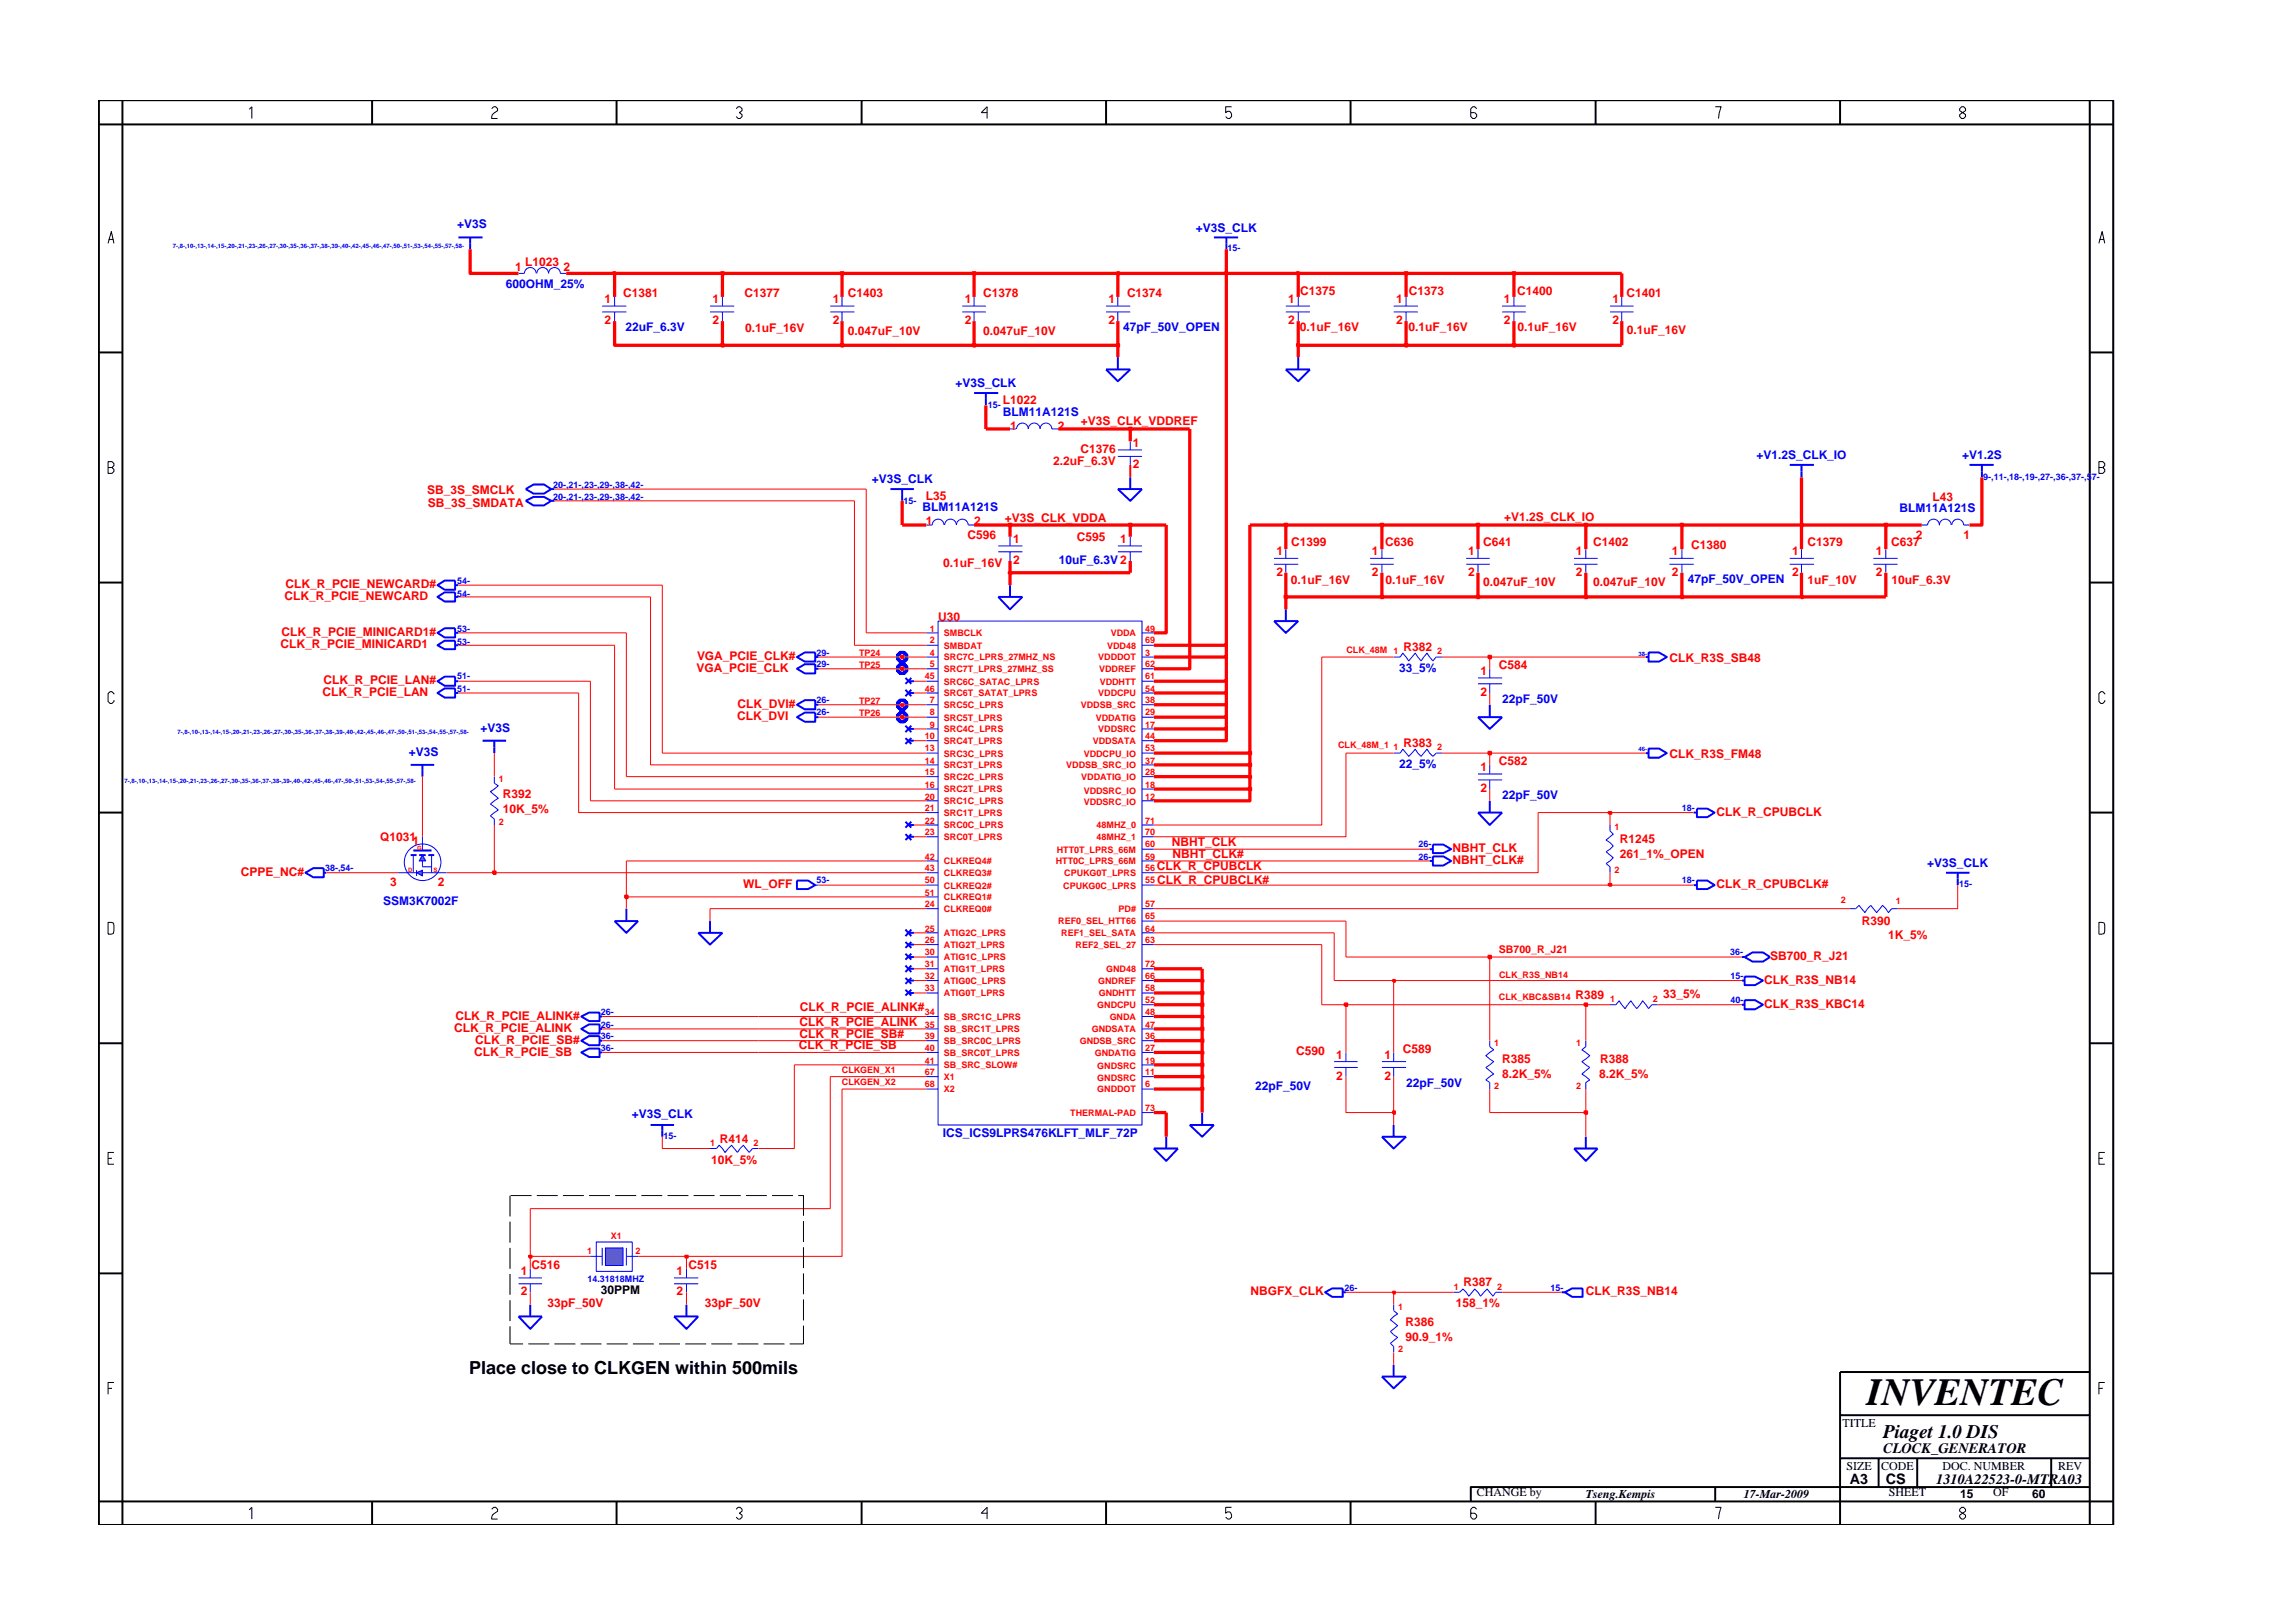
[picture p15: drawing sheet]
<svg xmlns="http://www.w3.org/2000/svg" width="297mm" height="210mm" viewBox="0 0 297 210" stroke-linecap="round" stroke-linejoin="round" font-family="sans-serif">
<defs><g id="words">
<text font-size="5" x="241.8" y="182">INVENTEC</text>
<text font-size="2.5" x="244" y="186.3">Piaget 1.0 DIS</text>
<text font-size="2.3" x="60.8" y="178">Place close to CLKGEN within 500mils</text>
<g font-size="1.9">
<text x="244" y="188.2">CLOCK_GENERATOR</text>
<text x="239.6" y="192.2">A3</text>
<text x="244.3" y="192.3">CS</text>
<text x="250.8" y="192.2">1310A22523-0-MTRA03</text>
</g>
<g font-size="1.6" fill="#00f">
<text x="59.2" y="29.6">+V3S</text>
<text x="154.9" y="30">+V3S_CLK</text>
<text x="65.5" y="37.4">600OHM_25%</text>
<text x="81" y="42.9">22uF_6.3V</text>
<text x="145.5" y="42.8">47pF_50V_OPEN</text>
<text x="123.8" y="50.2">+V3S_CLK</text>
<text x="129.9" y="53.9">BLM11A121S</text>
<text x="227.5" y="59.5">+V1.2S_CLK_IO</text>
<text x="254.2" y="59.5">+V1.2S</text>
<text x="112.9" y="62.6">+V3S_CLK</text>
<text x="119.5" y="66.2">BLM11A121S</text>
<text x="246.1" y="66.3">BLM11A121S</text>
<text x="137.2" y="73.1">10uF_6.3V 2</text>
<text x="218.6" y="75.5">47pF_50V_OPEN</text>
<text x="181.3" y="87.1">33_5%</text>
<text x="62.3" y="94.8">+V3S</text>
<text x="194.6" y="91.1">22pF_50V</text>
<text x="52.9" y="97.9">+V3S</text>
<text x="181.3" y="99.5">22_5%</text>
<text x="194.6" y="103.6">22pF_50V</text>
<text x="249.7" y="112.3">+V3S_CLK</text>
<text x="49.6" y="117.2">SSM3K7002F</text>
<text x="162.6" y="141.1">22pF_50V</text>
<text x="182.2" y="140.8">22pF_50V</text>
<text x="81.8" y="144.9">+V3S_CLK</text>
<text x="122.1" y="147.3">ICS_ICS9LPRS476KLFT_MLF_72P</text>
</g>
<g font-size="1.6" fill="#f00">
<text x="66.7" y="35.2">1</text>
<text x="68" y="34.4">L1023</text>
<text x="73" y="35.2">2</text>
<text x="78.3" y="39.3">1</text>
<text x="78.3" y="42">2</text>
<text x="80.7" y="38.5">C1381</text>
<text x="92.3" y="39.3">1</text>
<text x="92.3" y="42">2</text>
<text x="96.5" y="38.4">C1377</text>
<text x="107.9" y="39.3">1</text>
<text x="107.9" y="42">2</text>
<text x="109.8" y="38.4">C1403</text>
<text x="125" y="39.3">1</text>
<text x="125" y="42">2</text>
<text x="127.4" y="38.4">C1378</text>
<text x="143.6" y="39.3">1</text>
<text x="143.6" y="42">2</text>
<text x="146" y="38.5">C1374</text>
<text x="166.9" y="42">2</text>
<text x="166.9" y="39.3">1</text>
<text x="168.4" y="38.2">C1375</text>
<text x="180.9" y="39.3">1</text>
<text x="180.9" y="42">2</text>
<text x="182.5" y="38.2">C1373</text>
<text x="194.8" y="39.3">1</text>
<text x="194.8" y="42">2</text>
<text x="196.5" y="38.2">C1400</text>
<text x="208.9" y="39.3">1</text>
<text x="208.9" y="42">2</text>
<text x="210.7" y="38.5">C1401</text>
<text x="96.5" y="43">0.1uF_16V</text>
<text x="109.8" y="43.4">0.047uF_10V</text>
<text x="127.4" y="43.4">0.047uF_10V</text>
<text x="168.4" y="42.9">0.1uF_16V</text>
<text x="182.5" y="42.9">0.1uF_16V</text>
<text x="196.6" y="42.9">0.1uF_16V</text>
<text x="210.7" y="43.3">0.1uF_16V</text>
<text x="129.9" y="52.4">L1022</text>
<text x="130.8" y="55.7">1</text>
<text x="137" y="55.7">2</text>
<text x="140" y="58.7">C1376</text>
<text x="140" y="55">+V3S_CLK_VDDREF</text>
<text x="146.7" y="57.9">1</text>
<text x="55.4" y="64">SB_3S_SMCLK</text>
<text x="55.4" y="65.6">SB_3S_SMDATA</text>
<text x="119.9" y="64.8">L35</text>
<text x="136.4" y="60.2">2.2uF_6.3V</text>
<text x="146.7" y="60.6">2</text>
<text x="250.3" y="65">L43</text>
<text x="119.9" y="68">1</text>
<text x="125.3" y="69.8">C596</text>
<text x="126.2" y="68">2</text>
<text x="130.2" y="67.6">+V3S_CLK_VDDA</text>
<text x="131.3" y="70.4">1</text>
<text x="139.5" y="70">C595</text>
<text x="145.1" y="70.4">1</text>
<text x="165.4" y="71.9">1</text>
<text x="167.2" y="70.7">C1399</text>
<text x="177.7" y="71.9">1</text>
<text x="179.4" y="70.7">C636</text>
<text x="190.2" y="71.9">1</text>
<text x="192.1" y="70.7">C641</text>
<text x="194.8" y="67.5">+V1.2S_CLK_IO</text>
<text x="204.1" y="71.9">1</text>
<text x="206.4" y="70.7">C1402</text>
<text x="216.6" y="71.9">1</text>
<text x="219.1" y="71.1">C1380</text>
<text x="232.2" y="71.9">1</text>
<text x="234.1" y="70.7">C1379</text>
<text x="243" y="71.9">1</text>
<text x="245" y="70.7">C637</text>
<text x="248.2" y="69.9">2</text>
<text x="254.3" y="69.9">1</text>
<text x="36.8" y="77.7">CLK_R_PCIE_NEWCARD</text>
<text x="37" y="76.2">CLK_R_PCIE_NEWCARD#</text>
<text x="122.2" y="73.4">0.1uF_16V</text>
<text x="131.3" y="73.1">2</text>
<text x="165.4" y="74.6">2</text>
<text x="167.2" y="75.7">0.1uF_16V</text>
<text x="177.7" y="74.6">2</text>
<text x="179.5" y="75.7">0.1uF_16V</text>
<text x="190.2" y="74.6">2</text>
<text x="192.1" y="76">0.047uF_10V</text>
<text x="204.1" y="74.6">2</text>
<text x="206.4" y="76">0.047uF_10V</text>
<text x="216.6" y="74.6">2</text>
<text x="232.2" y="74.6">2</text>
<text x="234.2" y="75.7">1uF_10V</text>
<text x="243" y="74.6">2</text>
<text x="245" y="75.7">10uF_6.3V</text>
<text x="36.3" y="83.9">CLK_R_PCIE_MINICARD1</text>
<text x="36.5" y="82.4">CLK_R_PCIE_MINICARD1#</text>
<text x="121.5" y="80.5">U30</text>
<text x="41.9" y="88.6">CLK_R_PCIE_LAN#</text>
<text x="90.2" y="87.1">VGA_PCIE_CLK</text>
<text x="90.3" y="85.5">VGA_PCIE_CLK#</text>
<text x="181.8" y="84.4">R382</text>
<text x="191.8" y="87.4">1</text>
<text x="194.2" y="86.7">C584</text>
<text x="216.3" y="85.7">CLK_R3S_SB48</text>
<text x="41.8" y="90.2">CLK_R_PCIE_LAN</text>
<text x="95.5" y="93.2">CLK_DVI</text>
<text x="95.6" y="91.7">CLK_DVI#</text>
<text x="191.8" y="90.2">2</text>
<text x="181.8" y="96.8">R383</text>
<text x="191.8" y="99.9">1</text>
<text x="194.2" y="99.1">C582</text>
<text x="216.3" y="98.1">CLK_R3S_FM48</text>
<text x="65.1" y="103.3">R392</text>
<text x="65.1" y="105.4">10K_5%</text>
<text x="191.8" y="102.6">2</text>
<text x="222.4" y="105.7">CLK_R_CPUBCLK</text>
<text x="31.2" y="113.5">CPPE_NC#</text>
<text x="49.3" y="109">Q1031</text>
<text x="53.4" y="109.4">1</text>
<text x="149.8" y="112.7">CLK_R_CPUBCLK</text>
<text x="151.8" y="109.6">NBHT_CLK</text>
<text x="151.9" y="111.1">NBHT_CLK#</text>
<text x="188.2" y="111.9">NBHT_CLK#</text>
<text x="188.2" y="110.3">NBHT_CLK</text>
<text x="209.8" y="111.1">261_1%_OPEN</text>
<text x="209.8" y="109.2">R1245</text>
<text x="50.6" y="114.8">3</text>
<text x="56.7" y="114.8">2</text>
<text x="96.3" y="115">WL_OFF</text>
<text x="149.9" y="114.5">CLK_R_CPUBCLK#</text>
<text x="222.4" y="115">CLK_R_CPUBCLK#</text>
<text x="241.2" y="119.9">R390</text>
<text x="229.3" y="124.3">SB700_R_J21</text>
<text x="244.6" y="121.7">1K_5%</text>
<text x="103.6" y="131">CLK_R_PCIE_ALINK#</text>
<text x="204.1" y="129.4">R389</text>
<text x="215.5" y="129.3">33_5%</text>
<text x="228.5" y="130.6">CLK_R3S_KBC14</text>
<text x="228.5" y="127.4">CLK_R3S_NB14</text>
<text x="58.8" y="133.7">CLK_R_PCIE_ALINK</text>
<text x="59" y="132.1">CLK_R_PCIE_ALINK#</text>
<text x="61.4" y="136.8">CLK_R_PCIE_SB</text>
<text x="61.6" y="135.2">CLK_R_PCIE_SB#</text>
<text x="103.5" y="135.9">CLK_R_PCIE_SB</text>
<text x="103.6" y="132.9">CLK_R_PCIE_ALINK</text>
<text x="103.6" y="134.5">CLK_R_PCIE_SB#</text>
<text x="167.9" y="136.7">C590</text>
<text x="173.1" y="137.2">1</text>
<text x="179.3" y="137.2">1</text>
<text x="181.7" y="136.4">C589</text>
<text x="194.6" y="137.7">R385</text>
<text x="207.3" y="137.7">R388</text>
<text x="173.1" y="139.9">2</text>
<text x="179.3" y="139.9">2</text>
<text x="194.6" y="139.6">8.2K_5%</text>
<text x="207.2" y="139.6">8.2K_5%</text>
<text x="93.3" y="148">R414</text>
<text x="92.1" y="150.7">10K_5%</text>
<text x="67.5" y="165.1">1</text>
<text x="67.5" y="167.8">2</text>
<text x="68.9" y="164.3">C516</text>
<text x="87.6" y="165.1">1</text>
<text x="87.6" y="167.8">2</text>
<text x="89.2" y="164.3">C515</text>
<text x="162" y="167.8">NBGFX_CLK</text>
<text x="189.6" y="166.7">R387</text>
<text x="205.4" y="167.8">CLK_R3S_NB14</text>
<text x="70.9" y="169.3">33pF_50V</text>
<text x="91.3" y="169.3">33pF_50V</text>
<text x="182.1" y="173.7">90.9_1%</text>
<text x="182.1" y="171.7">R386</text>
<text x="188.6" y="169.4">158_1%</text>
</g>
<g font-size="1.6">
<text x="77.8" y="167.7">30PPM</text>
<text x="238.7" y="184.8">TITLE</text>
<text x="239.2" y="190.4">SIZE</text>
<text x="243.7" y="190.4">CODE</text>
<text x="251.6" y="190.4">DOC. NUMBER</text>
<text x="266.6" y="190.4">REV</text>
<text x="191.3" y="193.9">CHANGE by</text>
<text x="205.4" y="194.1">Tseng.Kempis</text>
<text x="225.9" y="194.1">17-Mar-2009</text>
<text x="244.7" y="193.9">SHEET</text>
<text x="253.9" y="194.1">15</text>
<text x="258.2" y="193.9">OF</text>
<text x="263.3" y="194.1">60</text>
</g>
<text font-size="1.4" fill="#f00" x="194.2" y="123.5">SB700_R_J21</text>
<g font-size="1.2" fill="#00f">
<text x="159" y="32.6">15-</text>
<text x="128" y="52.8">15-</text>
<text x="71.7" y="63.2">20-,21-,23-,29-,38-,42-</text>
<text x="71.7" y="64.7">20-,21-,23-,29-,38-,42-</text>
<text x="117" y="65.3">15-</text>
<text x="256.9" y="62.1">9-,11-,18-,19-,27-,36-,37-,57-</text>
<text x="59.2" y="75.6">54-</text>
<text x="59.2" y="77.3">54-</text>
<text x="59.2" y="81.8">53-</text>
<text x="59.2" y="83.6">53-</text>
<text x="59.2" y="89.6">51-</text>
<text x="59.2" y="88">51-</text>
<text x="105.8" y="86.5">29-</text>
<text x="105.8" y="84.9">29-</text>
<text x="105.8" y="92.7">26-</text>
<text x="105.8" y="91.1">26-</text>
<text x="217.9" y="105.1">18-</text>
<text x="42.1" y="112.9">38-,54-</text>
<text x="183.8" y="111.4">26-</text>
<text x="183.8" y="109.8">26-</text>
<text x="105.8" y="114.4">53-</text>
<text x="217.9" y="114.4">18-</text>
<text x="253.8" y="115">15-</text>
<text x="224.1" y="123.7">36-</text>
<text x="77.8" y="131.5">26-</text>
<text x="224.2" y="126.9">15-</text>
<text x="224.2" y="130">40-</text>
<text x="77.8" y="134.6">36-</text>
<text x="77.8" y="136.2">36-</text>
<text x="77.8" y="133.1">26-</text>
<text x="86" y="147.5">15-</text>
<text x="76.1" y="166.1">14.31818MHZ</text>
<text x="174.2" y="167.2">26-</text>
<text x="200.9" y="167.2">15-</text>
</g>
<g font-size="1.2" fill="#f00">
<text x="120.5" y="81.8">1</text>
<text x="120.5" y="83.3">2</text>
<text x="122.3" y="82.4">SMBCLK</text>
<text x="143.9" y="82.4">VDDA</text>
<text x="148.4" y="83.3">69</text>
<text x="148.4" y="81.8">49</text>
<text x="111.3" y="84.9">TP24</text>
<text x="111.3" y="86.6">TP25</text>
<text x="119.8" y="88">45</text>
<text x="119.8" y="89.6">46</text>
<text x="120.5" y="84.9">4</text>
<text x="120.5" y="86.5">5</text>
<text x="122.3" y="88.7">SRC6C_SATAC_LPRS</text>
<text x="122.3" y="85.6">SRC7C_LPRS_27MHZ_NS</text>
<text x="122.3" y="87.1">SRC7T_LPRS_27MHZ_SS</text>
<text x="122.3" y="84">SMBDAT</text>
<text x="142.3" y="85.6">VDDDOT</text>
<text x="142.4" y="87.1">VDDREF</text>
<text x="142.5" y="88.7">VDDHTT</text>
<text x="143.4" y="84">VDD48</text>
<text x="148.4" y="89.6">54</text>
<text x="148.4" y="84.9">3</text>
<text x="148.4" y="88">61</text>
<text x="148.4" y="86.5">62</text>
<text x="174.4" y="84.6">CLK_48M</text>
<text x="180.5" y="84.7">1</text>
<text x="186.2" y="84.7">2</text>
<text x="111.3" y="91.2">TP27</text>
<text x="111.3" y="92.7">TP26</text>
<text x="119.8" y="95.8">10</text>
<text x="120.5" y="94.3">9</text>
<text x="120.5" y="91.1">7</text>
<text x="120.5" y="92.7">8</text>
<text x="122.3" y="94.9">SRC4C_LPRS</text>
<text x="122.3" y="91.7">SRC5C_LPRS</text>
<text x="122.3" y="93.3">SRC5T_LPRS</text>
<text x="122.3" y="90.2">SRC6T_SATAT_LPRS</text>
<text x="140" y="91.7">VDDSB_SRC</text>
<text x="141.9" y="93.3">VDDATIG</text>
<text x="142.3" y="90.2">VDDCPU</text>
<text x="142.3" y="94.9">VDDSRC</text>
<text x="148.4" y="92.7">29</text>
<text x="148.4" y="95.8">44</text>
<text x="148.4" y="91.1">38</text>
<text x="148.4" y="94.3">17</text>
<text x="64.6" y="101.3">1</text>
<text x="119.8" y="100.4">15</text>
<text x="119.8" y="97.3">13</text>
<text x="119.8" y="98.9">14</text>
<text x="122.3" y="98">SRC3C_LPRS</text>
<text x="122.3" y="99.5">SRC3T_LPRS</text>
<text x="122.3" y="96.4">SRC4T_LPRS</text>
<text x="122.3" y="101.1">SRC2C_LPRS</text>
<text x="138.1" y="99.5">VDDSB_SRC_IO</text>
<text x="140.1" y="101.1">VDDATIG_IO</text>
<text x="140.4" y="98">VDDCPU_IO</text>
<text x="141.5" y="96.4">VDDSATA</text>
<text x="148.4" y="100.4">28</text>
<text x="148.4" y="97.3">53</text>
<text x="148.4" y="98.9">37</text>
<text x="173.3" y="96.9">CLK_48M_1</text>
<text x="180.5" y="97.1">1</text>
<text x="186.2" y="97.1">2</text>
<text x="64.6" y="106.9">2</text>
<text x="119.8" y="102.1">16</text>
<text x="119.8" y="106.7">22</text>
<text x="119.8" y="103.6">20</text>
<text x="119.8" y="105.1">21</text>
<text x="122.3" y="102.7">SRC2T_LPRS</text>
<text x="122.3" y="107.3">SRC0C_LPRS</text>
<text x="122.3" y="104.2">SRC1C_LPRS</text>
<text x="122.3" y="105.7">SRC1T_LPRS</text>
<text x="140.4" y="104.3">VDDSRC_IO</text>
<text x="140.4" y="102.8">VDDSRC_IO</text>
<text x="142.1" y="107.3">48MHZ_0</text>
<text x="148.4" y="103.6">12</text>
<text x="148.4" y="102.1">18</text>
<text x="148.4" y="106.7">71</text>
<text x="209.2" y="107.6">1</text>
<text x="119.8" y="108.2">23</text>
<text x="119.8" y="112.9">43</text>
<text x="119.8" y="111.4">42</text>
<text x="122.3" y="108.8">SRC0T_LPRS</text>
<text x="122.3" y="113.5">CLKREQ3#</text>
<text x="122.3" y="112">CLKREQ4#</text>
<text x="136.8" y="112">HTT0C_LPRS_66M</text>
<text x="136.9" y="110.4">HTT0T_LPRS_66M</text>
<text x="137.9" y="113.5">CPUKG0T_LPRS</text>
<text x="142.1" y="108.8">48MHZ_1</text>
<text x="148.4" y="111.4">59</text>
<text x="148.4" y="109.8">60</text>
<text x="148.4" y="112.9">56</text>
<text x="148.4" y="108.2">70</text>
<text x="209.2" y="113.1">2</text>
<text x="119.8" y="116">51</text>
<text x="119.8" y="114.4">50</text>
<text x="119.8" y="117.5">24</text>
<text x="122.3" y="115.1">CLKREQ2#</text>
<text x="122.3" y="118.2">CLKREQ0#</text>
<text x="122.3" y="116.6">CLKREQ1#</text>
<text x="137.1" y="119.8">REF0_SEL_HTT66</text>
<text x="137.7" y="115.1">CPUKG0C_LPRS</text>
<text x="144.9" y="118.2">PD#</text>
<text x="148.4" y="117.5">57</text>
<text x="148.4" y="119.1">65</text>
<text x="148.4" y="114.4">55</text>
<text x="238.5" y="117">2</text>
<text x="245.6" y="117.1">1</text>
<text x="119.8" y="123.7">30</text>
<text x="119.8" y="125.3">31</text>
<text x="119.8" y="120.7">25</text>
<text x="119.8" y="122.2">26</text>
<text x="122.3" y="124.4">ATIG1C_LPRS</text>
<text x="122.3" y="125.9">ATIG1T_LPRS</text>
<text x="122.3" y="121.3">ATIG2C_LPRS</text>
<text x="122.3" y="122.8">ATIG2T_LPRS</text>
<text x="137.5" y="121.3">REF1_SEL_SATA</text>
<text x="139.3" y="122.8">REF2_SEL_27</text>
<text x="143.3" y="125.9">GND48</text>
<text x="148.4" y="120.7">64</text>
<text x="148.4" y="122.2">63</text>
<text x="148.4" y="125.3">72</text>
<text x="119.8" y="131.5">34</text>
<text x="119.8" y="126.9">32</text>
<text x="119.8" y="128.4">33</text>
<text x="122.3" y="127.5">ATIG0C_LPRS</text>
<text x="122.3" y="129.1">ATIG0T_LPRS</text>
<text x="142.1" y="130.6">GNDCPU</text>
<text x="142.3" y="127.5">GNDREF</text>
<text x="142.3" y="129.1">GNDHTT</text>
<text x="148.4" y="128.4">58</text>
<text x="148.4" y="126.9">66</text>
<text x="148.4" y="131.5">48</text>
<text x="148.4" y="130">52</text>
<text x="194.2" y="129.6">CLK_KBC&amp;SB14</text>
<text x="194.2" y="126.7">CLK_R3S_NB14</text>
<text x="208.6" y="129.8">1</text>
<text x="214.1" y="129.8">2</text>
<text x="119.8" y="136.2">40</text>
<text x="119.8" y="133.1">35</text>
<text x="119.8" y="137.8">41</text>
<text x="119.8" y="134.6">39</text>
<text x="122.3" y="136.8">SB_SRC0T_LPRS</text>
<text x="122.3" y="132.1">SB_SRC1C_LPRS</text>
<text x="122.3" y="133.7">SB_SRC1T_LPRS</text>
<text x="122.3" y="135.3">SB_SRC0C_LPRS</text>
<text x="139.9" y="135.3">GNDSB_SRC</text>
<text x="141.4" y="133.7">GNDSATA</text>
<text x="141.8" y="136.8">GNDATIG</text>
<text x="143.7" y="132.1">GNDA</text>
<text x="148.4" y="133.1">47</text>
<text x="148.4" y="134.6">36</text>
<text x="148.4" y="136.2">27</text>
<text x="148.4" y="137.8">19</text>
<text x="193.6" y="135.5">1</text>
<text x="204.2" y="135.5">1</text>
<text x="109.1" y="140.6">CLKGEN_X2</text>
<text x="109.1" y="139.1">CLKGEN_X1</text>
<text x="119.8" y="139.3">67</text>
<text x="119.8" y="140.8">68</text>
<text x="122.3" y="138.4">SB_SRC_SLOW#</text>
<text x="122.3" y="139.9">X1</text>
<text x="122.3" y="141.5">X2</text>
<text x="142.1" y="140.1">GNDSRC</text>
<text x="142.1" y="138.5">GNDSRC</text>
<text x="142.1" y="141.5">GNDDOT</text>
<text x="148.4" y="144">73</text>
<text x="148.4" y="139.3">11</text>
<text x="148.4" y="140.8">6</text>
<text x="193.6" y="141.1">2</text>
<text x="204.2" y="141.1">2</text>
<text x="92" y="148.4">1</text>
<text x="97.6" y="148.4">2</text>
<text x="138.6" y="144.6">THERMAL-PAD</text>
<text x="79.1" y="160.6">X1</text>
<text x="76.1" y="162.4">1</text>
<text x="82.3" y="162.4">2</text>
<text x="188.3" y="167.1">1</text>
<text x="193.9" y="167.1">2</text>
<text x="181.1" y="169.7">1</text>
<text x="181.1" y="175.2">2</text>
</g>
<g font-size=".8" fill="#00f">
<text x="22.4" y="32.1">7-,8-,10-,13-,14-,15-,20-,21-,23-,26-,27-,30-,35-,36-,37-,38-,39-,40-,42-,45-,46-,47-,50-,51-,53-,54-,55-,57-,58-</text>
<text x="212.3" y="84.9">38-</text>
<text x="23" y="95">7-,8-,10-,13-,14-,15-,20-,21-,23-,26-,27-,30-,35-,36-,37-,38-,39-,40-,42-,45-,46-,47-,50-,51-,53-,54-,55-,57-,58-</text>
<text x="16.1" y="101.5">7-,8-,10-,13-,14-,15-,20-,21-,23-,26-,27-,30-,35-,36-,37-,38-,39-,40-,42-,45-,46-,47-,50-,51-,53-,54-,55-,57-,58-</text>
<text x="212.3" y="97.3">46-</text>
</g>
<g font-size=".8" fill="#f00">
<text x="52.9" y="113">D</text>
<text x="54" y="110.1">G</text>
<text x="56.2" y="113">S</text>
</g>
</g></defs>
<g fill="none" stroke="#00f" stroke-width=".25">
<path d="M157.3 30.8h3.1M158.9 30.8v1.5M68.1 63.4l1-.6h1.4l.9 .6-.9 .6h-1.4zM68.1 64.9l1-.5h1.4l.9 .5-.9 .6h-1.4zM71.4 63.4h.4M71.4 64.9h.4M129.3 77.3h3.1l-1.6 1.6zM130.8 75.8v1.5M144.8 63.4h3.1l-1.5 1.5zM146.4 61.8v1.6M166.6 78.9v1.6M56.7 88.3l.9-.6h1.4v1.1h-1.4z"/>
<path d="M59 88.3h.4M103.2 91.3l1.1-.6h1.3v1.2h-1.3zM103.2 86.6l1.1-.6h1.3v1.2h-1.3zM105.6 91.3h.4M105.6 86.6h.4M117.3 94l.8 .9M117.3 89.4l.8 .8M117.6 89.8h.8M117.6 94.4h.8M118.1 94l-.8 .9M118.1 89.4l-.8 .8M165 80.5h3.2l-1.6 1.5z"/>
<path d="M213.2 85.1h.4M213.6 84.5h1.3l1 .6-1 .6h-1.3zM53.5 110.2h2.4M92 119.3v1.5M103.2 114.1h1.5l.9 .6-.9 .5h-1.5zM117.3 108.1l.8 .7M117.6 108.4h.8M118.1 108.1l-.8 .7M185.2 110h.4M185.6 109.4h1.4l1 .6-1 .5h-1.4zM252.1 113.1h3M253.6 113.1v1.6"/>
<path d="M90.5 120.8h3.1l-1.6 1.6zM117.3 120.4l.8 .9M117.3 126.7l.8 .8M117.6 127h.8M117.6 120.8h.8M118.1 120.4l-.8 .9M118.1 126.7l-.8 .8M225.7 124h.3M226 124l1-.6h1.4l.9 .6-.9 .6h-1.4zM84.3 145.7h3M85.8 145.7v1.6M149.5 148.8h3.1l-1.5 1.6z"/>
<path d="M151.1 147.3v1.5"/>
</g>
<path d="M116.4 90.9l.2-.2h.5l.4 .3v.6l-.4 .3h-.5l-.3-.3v-.6zM116.4 86.2l.2-.2h.5l.4 .4v.5l-.4 .3h-.5l-.3-.3v-.5z" fill="none" stroke="#00f" stroke-width=".42"/>
<g fill="none" stroke="#00f" stroke-width=".13">
<path d="M143.3 39.7h3.1M144.8 38.5v1.2M180.5 39.7h3.2M182.1 38.5v1.2M130.8 55.6h.8M131.7 55.6a.76 .76 0 0 1 .7-.8 .76 .76 0 0 1 .8 .8 .76 .76 0 0 1 .8-.8 .76 .76 0 0 1 .7 .8 .76 .76 0 0 1 .8-.8 .76 .76 0 0 1 .8 .8h.8M143.3 40.4h3.1M144.8 40.4v1.2M180.5 40.4h3.2M182.1 40.4v1.2M165 72.3h3.2M165 73.1h3.2"/>
<path d="M166.6 71.1v1.2M166.6 73.1v1.1M177.5 72.3h3M177.5 73.1h3M179 71.1v1.2M179 73.1v1.1M203.9 72.3h3.1M203.9 73.1h3.1M205.4 71.1v1.2M205.4 73.1v1.1M216.3 73.1h3.1M216.3 72.3h3.1"/>
<path d="M217.9 71.1v1.2M217.9 73.1v1.1M180.5 85.1h.9l.3-.5 .8 1 .8-1 .8 1 .8-1 .7 1 .4-.5h.8M193 99.1v1.2M54.7 108.4v1.8M64 100.6v.9l.5 .3-1 .8 1 .8-1 .8 1 .7-1 .8 .5 .4v.8M105.6 114.7h.4M191.5 100.3h3.1M191.5 101h3.1M193 101v1.2"/>
</g>
<path d="M54 113.1l.7-.4v.8z" fill="#3c3cc8"/>
<path d="M54 113.1l.7-.4v.8zM54 112.7v.8" fill="none" stroke="#00f" stroke-width=".13"/>
<path d="M54.7 110.8l.4 .7h-.8z" fill="#3c3cc8"/>
<g fill="none" stroke="#00f" stroke-width=".13">
<path d="M67.2 35.4h.7a.76 .76 0 0 1 .8-.7 .76 .76 0 0 1 .8 .7M69.5 35.4a.76 .76 0 0 1 .8-.7 .76 .76 0 0 1 .8 .7 .76 .76 0 0 1 .7-.7 .76 .76 0 0 1 .8 .7h.7M120 68h.8a.76 .76 0 0 1 .7-.7 .76 .76 0 0 1 .8 .7M122.4 68a.76 .76 0 0 1 .7-.7 .76 .76 0 0 1 .8 .7 .76 .76 0 0 1 .8-.7 .76 .76 0 0 1 .7 .7h.8M51.6 113.1h2.4M53.5 110.8v2.3M54.7 110.8l.4 .7h-.8zM54.7 111.5v.8h1.2M54.7 113.1h3.2M55.9 110.8v2.3M179 137.5h3.1M179 138.3h3.1"/>
<path d="M180.5 136.3v1.2M180.5 138.3v1.2M76.5 162.8h1.5M77.2 160.9h4.7v3.8h-4.7zM78 161.7v2.2M81.1 162.8h1.6M81.1 161.7v2.2"/>
<circle cx="54.7" cy="111.7" r="2.37"/>
</g>
<g fill="none" stroke="#00f" stroke-width=".25">
<path d="M126.2 50.9h3.1M127.7 50.9v1.6M56.7 82l.9-.6h1.4v1.2h-1.4zM59 82h.4M62.5 96h3.1M64 96v1.6M103.2 92.9l1.1-.6h1.3v1.2h-1.3zM105.6 92.9h.4M117.3 95.6l.8 .8M117.6 96h.8M118.1 95.6l-.8 .8M53.2 110.8h.8"/>
<path d="M54.3 110.8h.8M55.5 110.8h.7M191.5 105.3h3.1l-1.6 1.6zM193 103.7v1.6M75.3 131.7l1-.5h1.4v1.1h-1.4zM77.7 131.7h.3M179 147.3h3.1l-1.6 1.5zM180.5 145.7v1.6M202.3 167.4h.4M202.7 167.4l1-.5h1.3v1.1h-1.3z"/>
</g>
<path d="M78.4 161.7h2.3v2.2h-2.3z" fill="#3c3cc8"/>
<g fill="none" stroke="#00f" stroke-width=".13">
<path d="M78 39.7h3.1M79.6 38.5v1.2M92 39.7h3.1M93.6 38.5v1.2M107.6 39.7h3.1M109.1 38.5v1.2M124.7 39.7h3M126.2 38.5v1.2M166.6 39.7h3.1M168.2 38.5v1.2M194.6 39.7h3M196.1 38.5v1.2"/>
<path d="M208.6 39.7h3M210.1 38.5v1.2M78 40.4h3.1M79.6 40.4v1.2M92 40.4h3.1M93.6 40.4v1.2M107.6 40.4h3.1M109.1 40.4v1.2M124.7 40.4h3M126.2 40.4v1.2M144.8 59.1h3.1M144.8 58.3h3.1"/>
<path d="M146.4 57.2v1.1M146.4 59.1v1.1M166.6 40.4h3.1M168.2 40.4v1.2M194.6 40.4h3M196.1 40.4v1.2M208.6 40.4h3M210.1 40.4v1.2M129.3 70.7h3.1M129.3 71.5h3.1M130.8 69.5v1.2M130.8 71.5v1.2"/>
<path d="M144.8 71.5h3.1M144.8 70.7h3.1M146.4 69.5v1.2M146.4 71.5v1.2M189.9 72.3h3.1M189.9 73.1h3.1M191.5 71.1v1.2M191.5 73.1v1.1M231.8 72.3h3.2M231.8 73.1h3.2M233.4 71.1v1.2M233.4 73.1v1.1"/>
<path d="M242.7 73.1h3.1M242.7 72.3h3.1M244.3 71.1v1.2M244.3 73.1v1.1M248.9 68h.8a.76 .76 0 0 1 .8-.7 .76 .76 0 0 1 .7 .7 .76 .76 0 0 1 .8-.7 .76 .76 0 0 1 .8 .7M252.8 68a.76 .76 0 0 1 .8-.7 .76 .76 0 0 1 .8 .7h.7M120 82h1.5M120 85.1h1.5M120 88.3h1.5M120 91.3h1.5M120 94.4h1.5M120 97.6h1.5"/>
<path d="M120 83.6h1.5M120 86.6h1.5M120 89.8h1.5M120 92.9h1.5M120 96h1.5M120 99.1h1.5M121.5 80.5h26.4v65.2h-26.4zM147.9 82h1.6M147.9 83.6h1.6M147.9 86.6h1.6M147.9 89.8h1.6M147.9 92.9h1.6"/>
<path d="M147.9 96h1.6M147.9 99.1h1.6M147.9 85.1h1.6M147.9 88.3h1.6M147.9 91.3h1.6M147.9 94.4h1.6M147.9 97.6h1.6M180.5 97.6h.9l.3-.5 .8 .9 .8-.9 .8 .9 .8-.9 .7 .9 .4-.4h.8M191.5 87.8h3.1M191.5 88.6h3.1M193 86.6v1.2M193 88.6v1.2"/>
<path d="M120 117.7h1.5M120 100.6h1.5M120 103.7h1.5M120 106.9h1.5M120 111.5h1.5M120 114.7h1.5M120 102.2h1.5M120 105.3h1.5M120 108.4h1.5M120 113.1h1.5M120 116.2h1.5M147.9 117.7h1.6"/>
<path d="M147.9 103.7h1.6M147.9 106.9h1.6M147.9 113.1h1.6M147.9 110h1.6M147.9 100.6h1.6M147.9 102.2h1.6M147.9 108.4h1.6M147.9 111.5h1.6M147.9 114.7h1.6M147.9 119.3h1.6M208.6 106.9v.7l.4 .5-.9 .7 .9 .8-.9 .7 .9 .8-.9 .8 .5 .4v.8M239.6 117.7h.8l.4-.4 .8 .9 .7-.9 .8 .9 .8-.9 .7 .9 .5-.5h.7"/>
<path d="M120 122.4h1.5M120 125.5h1.5M120 128.6h1.5M120 133.3h1.5M120 136.3h1.5M120 139.5h1.5M120 120.8h1.5M120 124h1.5M120 127h1.5M120 131.7h1.5M120 134.8h1.5M120 138h1.5"/>
<path d="M147.9 120.8h1.6M147.9 125.5h1.6M147.9 128.6h1.6M147.9 131.7h1.6M147.9 134.8h1.6M147.9 138h1.6M147.9 139.5h1.6M147.9 122.4h1.6M147.9 127h1.6M147.9 133.3h1.6M147.9 136.3h1.6M147.9 130.2h1.6"/>
<path d="M172.8 137.5h3.1M172.8 138.3h3.1M174.4 136.3v1.2M174.4 138.3v1.2M193 134.8v.8l.5 .4-1 .8 1 .7-1 .8 1 .8-1 .8 .5 .3v.9M205.4 134.8v.8l-.5 .4 1 .8-1 .7 1 .8-1 .8 1 .8-.5 .3v.9M208.6 130.2h.7l.4-.5 .8 1 .8-1 .7 1 .8-1 .8 1 .4-.5h.7M92 148.8h.8l.4-.4 .7 .9 .9-.9 .7 .9 .8-.9 .8 .9 .4-.5h.7M120 141.1h1.5M147.9 144.1h1.6M147.9 141.1h1.6M67.2 165.6h3"/>
<path d="M67.2 166.3h3M68.7 164.4v1.2M68.7 166.3v1.1M78.4 161.7h2.3v2.2h-2.3zM87.3 166.3h3.2M87.3 165.6h3.2M88.9 164.4v1.2M88.9 166.3v1.1M180.5 169v.8l.5 .4-.9 .8 .9 .7-.9 .8 .9 .8-.9 .7 .4 .4v.8M188.3 167.4h.8l.4-.4 .8 .9 .7-.9 .8 .9 .8-.9 .8 .9 .3-.5h.9"/>
</g>
<g fill="none" stroke="#00f" stroke-width=".25">
<path d="M59.4 30.8h3.1M60.9 30.8v1.5M143.3 47.9h3.1l-1.6 1.5zM144.8 46.3v1.6M166.6 47.9h3.1l-1.5 1.5zM168.2 46.3v1.6M56.7 75.8l.9-.6h1.4v1.2h-1.4zM56.7 77.3l.9-.6h1.4v1.2h-1.4zM59 75.8h.4M59 77.3h.4M115.3 63.4h3.1M116.9 63.4v1.5"/>
<path d="M231.8 60.2h3.2M233.4 60.2v1.6M255.1 60.2h3.2M256.7 60.2v1.6M53.2 99.1h3M54.7 99.1v1.5M56.7 89.8l.9-.6h1.4v1.2h-1.4zM56.7 83.6l.9-.6h1.4v1.1h-1.4zM59 89.8h.4M59 83.6h.4M103.2 85.1l1.1-.6h1.3v1.2h-1.3zM105.6 85.1h.4"/>
<path d="M117.3 87.8l.8 .8M117.6 88.3h.8M118.1 87.8l-.8 .8M191.5 92.9h3.1l-1.6 1.5zM193 91.3v1.6M213.2 97.6h.4M213.6 97h1.3l1 .6-1 .6h-1.3zM39.6 113.1l1-.6h1.3v1.2h-1.3zM41.9 113.1h.4M79.6 119.3h3.1l-1.6 1.5zM81.1 117.7v1.6M117.3 106.5l.8 .7"/>
<path d="M117.6 106.9h.8M118.1 106.5l-.8 .7M185.2 111.5h.4M185.6 110.9h1.4l1 .6-1 .6h-1.4zM219.4 114.7h.4M219.4 105.3h.4M219.8 114.1h1.4l.9 .6-.9 .5h-1.4zM219.8 104.8h1.4l.9 .5-.9 .6h-1.4zM75.3 134.8l1-.6h1.4v1.2h-1.4zM75.3 133.3l1-.6h1.4v1.2h-1.4zM75.3 136.3l1-.5h1.4v1.1h-1.4zM77.7 134.8h.3"/>
<path d="M77.7 133.3h.3M77.7 136.3h.3M117.3 125.1l.8 .8M117.3 123.6l.8 .7M117.3 128.2l.8 .8M117.3 122l.8 .8M117.6 125.5h.8M117.6 124h.8M117.6 128.6h.8M117.6 122.4h.8M118.1 125.1l-.8 .8M118.1 123.6l-.8 .7"/>
<path d="M118.1 128.2l-.8 .8M118.1 122l-.8 .8M225.7 130.2h.3M225.7 127h.3M226 129.6h1.4l1 .6-1 .6h-1.4zM226 126.5h1.4l1 .5-1 .6h-1.4zM154.1 145.7h3.2l-1.6 1.6zM155.7 144.1v1.6M203.9 148.8h3.1l-1.6 1.6zM205.4 147.3v1.5M67.2 170.5h3l-1.5 1.7zM68.7 169v1.5"/>
<path d="M87.3 170.5h3.2l-1.6 1.7zM88.9 169v1.5M171.6 167.4l1-.5h1.3v1.1h-1.3zM173.9 167.4h.5M179 178.3h3.1l-1.6 1.6zM180.5 176.8v1.5"/>
</g>
<path d="M116.4 84.7l.2-.2h.5l.4 .4v.5l-.4 .3h-.5l-.3-.3v-.5zM116.4 92.5l.2-.2h.5l.4 .4v.5l-.4 .3h-.5l-.3-.3v-.5z" fill="none" stroke="#00f" stroke-width=".42"/>
<path d="M68.7 167.4v1.6M88.9 167.4v1.6M174.4 167.4h6.1v1.6M180.5 175.2v1.6" fill="none" stroke="#f00" stroke-width=".13"/>
<path d="M180.5 167.3h.2v.3h-.2z" fill="#8e2323"/>
<path d="M180.5 167.3h.2v.3h-.2z" fill="none" stroke="#f00" stroke-width=".25"/>
<path d="M68.7 162.8v1.6M88.9 162.8v1.6M180.5 167.4h7.8M194.6 167.4h7.7" fill="none" stroke="#f00" stroke-width=".13"/>
<path d="M68.5 162.7h.4v.2h-.4z" fill="#8e2323"/>
<path d="M68.5 162.7h.4v.2h-.4z" fill="none" stroke="#f00" stroke-width=".25"/>
<path d="M68.7 156.6v6.2h7.8M82.7 162.8h6.2" fill="none" stroke="#f00" stroke-width=".13"/>
<path d="M88.8 162.7h.3v.2h-.3z" fill="#8e2323"/>
<path d="M88.8 162.7h.3v.2h-.3z" fill="none" stroke="#f00" stroke-width=".25"/>
<path d="M102.9 138v10.8h-4.7M107.6 139.5v17.1h-38.9M174.4 139.5v4.6h6.1v1.6M85.8 147.3v1.5h6.2M109.1 141.1v21.7h-20.2M205.4 144.1v3.2" fill="none" stroke="#f00" stroke-width=".13"/>
<path d="M149.5 144.1h1.6v3.2M155.7 141.1v3" fill="none" stroke="#f00" stroke-width=".42"/>
<path d="M180.5 144h.2v.3h-.2z" fill="#8e2323"/>
<path d="M180.5 144h.2v.3h-.2z" fill="none" stroke="#f00" stroke-width=".25"/>
<path d="M180.5 139.5v4.6M193 141.1v3h12.4" fill="none" stroke="#f00" stroke-width=".13"/>
<path d="M205.3 144h.3v.3h-.3z" fill="#8e2323"/>
<path d="M205.3 144h.3v.3h-.3z" fill="none" stroke="#f00" stroke-width=".25"/>
<path d="M109.1 141.1h10.9M205.4 141.1v3" fill="none" stroke="#f00" stroke-width=".13"/>
<path d="M149.5 141.1h6.2" fill="none" stroke="#f00" stroke-width=".42"/>
<path d="M155.6 140.9h.3v.3h-.3z" fill="#8e2323"/>
<path d="M155.6 140.9h.3v.3h-.3z" fill="none" stroke="#f00" stroke-width=".25"/>
<path d="M149.5 139.5h6.2v1.6" fill="none" stroke="#f00" stroke-width=".42"/>
<path d="M107.6 139.5h12.4" fill="none" stroke="#f00" stroke-width=".13"/>
<path d="M155.6 139.3h.3v.3h-.3z" fill="#8e2323"/>
<path d="M155.6 139.3h.3v.3h-.3z" fill="none" stroke="#f00" stroke-width=".25"/>
<path d="M149.5 138h6.2v1.5" fill="none" stroke="#f00" stroke-width=".42"/>
<path d="M102.9 138h17.1" fill="none" stroke="#f00" stroke-width=".13"/>
<path d="M155.6 137.8h.3v.3h-.3z" fill="#8e2323"/>
<path d="M155.6 137.8h.3v.3h-.3z" fill="none" stroke="#f00" stroke-width=".25"/>
<path d="M149.5 136.3h6.2v1.7" fill="none" stroke="#f00" stroke-width=".42"/>
<path d="M78 136.3h42" fill="none" stroke="#f00" stroke-width=".13"/>
<path d="M155.6 136.3h.3v.2h-.3z" fill="#8e2323"/>
<path d="M155.6 136.3h.3v.2h-.3z" fill="none" stroke="#f00" stroke-width=".25"/>
<path d="M149.5 134.8h6.2v1.5" fill="none" stroke="#f00" stroke-width=".42"/>
<path d="M78 134.8h42M174.4 130.2v6.1M180.5 127v9.3" fill="none" stroke="#f00" stroke-width=".13"/>
<path d="M155.6 134.6h.3v.4h-.3z" fill="#8e2323"/>
<path d="M155.6 134.6h.3v.4h-.3z" fill="none" stroke="#f00" stroke-width=".25"/>
<path d="M149.5 133.3h6.2v1.5" fill="none" stroke="#f00" stroke-width=".42"/>
<path d="M78 133.3h42M193 124v10.8M205.4 130.2v4.6" fill="none" stroke="#f00" stroke-width=".13"/>
<path d="M155.6 133.1h.3v.4h-.3z" fill="#8e2323"/>
<path d="M155.6 133.1h.3v.4h-.3z" fill="none" stroke="#f00" stroke-width=".25"/>
<path d="M149.5 131.7h6.2v1.6" fill="none" stroke="#f00" stroke-width=".42"/>
<path d="M78 131.7h42" fill="none" stroke="#f00" stroke-width=".13"/>
<path d="M155.6 131.6h.3v.3h-.3z" fill="#8e2323"/>
<path d="M155.6 131.6h.3v.3h-.3z" fill="none" stroke="#f00" stroke-width=".25"/>
<path d="M149.5 130.2h6.2v1.5" fill="none" stroke="#f00" stroke-width=".42"/>
<path d="M155.6 130h.3v.3h-.3z" fill="#8e2323"/>
<path d="M155.6 130h.3v.3h-.3z" fill="none" stroke="#f00" stroke-width=".25"/>
<path d="M155.7 128.6v1.6" fill="none" stroke="#f00" stroke-width=".42"/>
<path d="M171.2 122.4v7.8h3.2" fill="none" stroke="#f00" stroke-width=".13"/>
<path d="M174.2 130h.3v.3h-.3z" fill="#8e2323"/>
<path d="M174.2 130h.3v.3h-.3z" fill="none" stroke="#f00" stroke-width=".25"/>
<path d="M174.4 130.2h31" fill="none" stroke="#f00" stroke-width=".13"/>
<path d="M205.3 130h.3v.3h-.3z" fill="#8e2323"/>
<path d="M205.3 130h.3v.3h-.3z" fill="none" stroke="#f00" stroke-width=".25"/>
<path d="M118.4 128.6h1.6M205.4 130.2h3.2M214.7 130.2h11" fill="none" stroke="#f00" stroke-width=".13"/>
<path d="M149.5 128.6h6.2" fill="none" stroke="#f00" stroke-width=".42"/>
<path d="M155.6 128.5h.3v.3h-.3z" fill="#8e2323"/>
<path d="M155.6 128.5h.3v.3h-.3z" fill="none" stroke="#f00" stroke-width=".25"/>
<path d="M149.5 127h6.2v1.6" fill="none" stroke="#f00" stroke-width=".42"/>
<path d="M118.4 127h1.6" fill="none" stroke="#f00" stroke-width=".13"/>
<path d="M155.6 126.9h.3v.3h-.3z" fill="#8e2323"/>
<path d="M155.6 126.9h.3v.3h-.3z" fill="none" stroke="#f00" stroke-width=".25"/>
<path d="M155.7 125.5v1.5" fill="none" stroke="#f00" stroke-width=".42"/>
<path d="M172.8 120.8v6.2h7.7" fill="none" stroke="#f00" stroke-width=".13"/>
<path d="M180.5 126.9h.2v.3h-.2z" fill="#8e2323"/>
<path d="M180.5 126.9h.2v.3h-.2z" fill="none" stroke="#f00" stroke-width=".25"/>
<path d="M174.4 119.3v4.7h18.6M118.4 125.5h1.6M118.4 124h1.6M180.5 127h45.2" fill="none" stroke="#f00" stroke-width=".13"/>
<path d="M149.5 125.5h6.2" fill="none" stroke="#f00" stroke-width=".42"/>
<path d="M192.8 123.8h.4v.3h-.4z" fill="#8e2323"/>
<path d="M192.8 123.8h.4v.3h-.4z" fill="none" stroke="#f00" stroke-width=".25"/>
<path d="M81.1 116.2v1.5M120 117.7h-28v1.6M149.5 119.3h24.9M149.5 117.7h90.1M253.6 114.7v3h-7.8M118.4 122.4h1.6M118.4 120.8h1.6M149.5 122.4h21.7M149.5 120.8h23.3M193 124h32.7" fill="none" stroke="#f00" stroke-width=".13"/>
<path d="M81 116h.3v.4h-.3z" fill="#8e2323"/>
<path d="M81 116h.3v.4h-.3z" fill="none" stroke="#f00" stroke-width=".25"/>
<path d="M81.1 111.5v4.7h38.9M106 114.7h14M149.5 114.7h59.1" fill="none" stroke="#f00" stroke-width=".13"/>
<path d="M208.4 114.5h.3v.3h-.3z" fill="#8e2323"/>
<path d="M208.4 114.5h.3v.3h-.3z" fill="none" stroke="#f00" stroke-width=".25"/>
<path d="M42.3 113.1h9.3M57.9 113.1h6.1M208.6 113.1v1.6h10.8" fill="none" stroke="#f00" stroke-width=".13"/>
<path d="M63.9 112.9h.3v.3h-.3z" fill="#8e2323"/>
<path d="M63.9 112.9h.3v.3h-.3z" fill="none" stroke="#f00" stroke-width=".25"/>
<path d="M75 89.8v15.5h45M171.2 85.1v21.8h-21.7M174.4 97.6v10.8h-24.9M54.7 100.6v7.8M64 106.9v6.2h56M81.1 111.5h38.9M118.4 108.4h1.6M118.4 106.9h1.6M149.5 111.5h35.7M149.5 110h35.7M208.6 106.9v-1.6h-9.4v7.8h-49.7" fill="none" stroke="#f00" stroke-width=".13"/>
<path d="M208.4 105.2h.3v.2h-.3z" fill="#8e2323"/>
<path d="M208.4 105.2h.3v.2h-.3z" fill="none" stroke="#f00" stroke-width=".25"/>
<path d="M76.5 88.3v15.4h43.5M79.6 83.6v18.6h40.4M193 102.2v1.5M208.6 105.3h10.8" fill="none" stroke="#f00" stroke-width=".13"/>
<path d="M149.5 102.2h12.4v1.5h-12.4" fill="none" stroke="#f00" stroke-width=".42"/>
<path d="M161.7 102.1h.4v.3h-.4z" fill="#8e2323"/>
<path d="M161.7 102.1h.4v.3h-.4z" fill="none" stroke="#f00" stroke-width=".25"/>
<path d="M149.5 100.6h12.4v1.6" fill="none" stroke="#f00" stroke-width=".42"/>
<path d="M64 97.6v3M81.1 82v18.6h38.9" fill="none" stroke="#f00" stroke-width=".13"/>
<path d="M161.7 100.5h.4v.3h-.4z" fill="#8e2323"/>
<path d="M161.7 100.5h.4v.3h-.4z" fill="none" stroke="#f00" stroke-width=".25"/>
<path d="M149.5 99.1h12.4v1.5" fill="none" stroke="#f00" stroke-width=".42"/>
<path d="M84.3 77.3v21.8h35.7" fill="none" stroke="#f00" stroke-width=".13"/>
<path d="M161.7 98.9h.4v.4h-.4z" fill="#8e2323"/>
<path d="M161.7 98.9h.4v.4h-.4z" fill="none" stroke="#f00" stroke-width=".25"/>
<path d="M149.5 97.6h12.4v1.5" fill="none" stroke="#f00" stroke-width=".42"/>
<path d="M85.8 75.8v21.8h34.2M193 97.6v1.5" fill="none" stroke="#f00" stroke-width=".13"/>
<path d="M161.7 97.4h.4v.3h-.4z" fill="#8e2323"/>
<path d="M161.7 97.4h.4v.3h-.4z" fill="none" stroke="#f00" stroke-width=".25"/>
<path d="M161.9 68v29.6" fill="none" stroke="#f00" stroke-width=".42"/>
<path d="M174.4 97.6h6.1M186.8 97.6h6.2" fill="none" stroke="#f00" stroke-width=".13"/>
<path d="M192.8 97.4h.4v.3h-.4z" fill="#8e2323"/>
<path d="M192.8 97.4h.4v.3h-.4z" fill="none" stroke="#f00" stroke-width=".25"/>
<path d="M118.4 96h1.6M118.4 94.4h1.6M193 97.6h20.2" fill="none" stroke="#f00" stroke-width=".13"/>
<path d="M149.5 94.4h9.4v1.6h-9.4" fill="none" stroke="#f00" stroke-width=".42"/>
<path d="M158.7 94.3h.2v.3h-.2z" fill="#8e2323"/>
<path d="M158.7 94.3h.2v.3h-.2z" fill="none" stroke="#f00" stroke-width=".25"/>
<path d="M158.9 92.9v1.5" fill="none" stroke="#f00" stroke-width=".42"/>
<path d="M106 92.9h10.9" fill="none" stroke="#f00" stroke-width=".13"/>
<path d="M116.7 92.7h.3v.4h-.3z" fill="#8e2323"/>
<path d="M116.7 92.7h.3v.4h-.3z" fill="none" stroke="#f00" stroke-width=".25"/>
<path d="M116.9 92.9h3.1" fill="none" stroke="#f00" stroke-width=".13"/>
<path d="M149.5 92.9h9.4" fill="none" stroke="#f00" stroke-width=".42"/>
<path d="M158.7 92.7h.2v.4h-.2z" fill="#8e2323"/>
<path d="M158.7 92.7h.2v.4h-.2z" fill="none" stroke="#f00" stroke-width=".25"/>
<path d="M158.9 91.3v1.6" fill="none" stroke="#f00" stroke-width=".42"/>
<path d="M106 91.3h10.9" fill="none" stroke="#f00" stroke-width=".13"/>
<path d="M116.7 91.2h.3v.3h-.3z" fill="#8e2323"/>
<path d="M116.7 91.2h.3v.3h-.3z" fill="none" stroke="#f00" stroke-width=".25"/>
<path d="M116.9 91.3h3.1" fill="none" stroke="#f00" stroke-width=".13"/>
<path d="M149.5 91.3h9.4" fill="none" stroke="#f00" stroke-width=".42"/>
<path d="M158.7 91.2h.2v.3h-.2z" fill="#8e2323"/>
<path d="M158.7 91.2h.2v.3h-.2z" fill="none" stroke="#f00" stroke-width=".25"/>
<path d="M149.5 89.8h9.4v1.5" fill="none" stroke="#f00" stroke-width=".42"/>
<path d="M59.4 89.8h15.6M118.4 89.8h1.6M193 89.8v1.5" fill="none" stroke="#f00" stroke-width=".13"/>
<path d="M158.7 89.6h.2v.3h-.2z" fill="#8e2323"/>
<path d="M158.7 89.6h.2v.3h-.2z" fill="none" stroke="#f00" stroke-width=".25"/>
<path d="M149.5 88.3h9.4v1.5" fill="none" stroke="#f00" stroke-width=".42"/>
<path d="M59.4 88.3h17.1M118.4 88.3h1.6" fill="none" stroke="#f00" stroke-width=".13"/>
<path d="M158.7 88.1h.2v.2h-.2z" fill="#8e2323"/>
<path d="M158.7 88.1h.2v.2h-.2z" fill="none" stroke="#f00" stroke-width=".25"/>
<path d="M158.9 85.1v3.2" fill="none" stroke="#f00" stroke-width=".42"/>
<path d="M106 86.6h10.9" fill="none" stroke="#f00" stroke-width=".13"/>
<path d="M116.7 86.5h.3v.3h-.3z" fill="#8e2323"/>
<path d="M116.7 86.5h.3v.3h-.3z" fill="none" stroke="#f00" stroke-width=".25"/>
<path d="M106 85.1h10.9M116.9 86.6h3.1M193 85.1v1.5" fill="none" stroke="#f00" stroke-width=".13"/>
<path d="M154.1 55.6v31h-4.6" fill="none" stroke="#f00" stroke-width=".42"/>
<path d="M116.7 84.9h.3v.4h-.3z" fill="#8e2323"/>
<path d="M116.7 84.9h.3v.4h-.3z" fill="none" stroke="#f00" stroke-width=".25"/>
<path d="M116.9 85.1h3.1" fill="none" stroke="#f00" stroke-width=".13"/>
<path d="M149.5 85.1h9.4" fill="none" stroke="#f00" stroke-width=".42"/>
<path d="M158.7 84.9h.2v.4h-.2z" fill="#8e2323"/>
<path d="M158.7 84.9h.2v.4h-.2z" fill="none" stroke="#f00" stroke-width=".25"/>
<path d="M158.9 83.6v1.5" fill="none" stroke="#f00" stroke-width=".42"/>
<path d="M171.2 85.1h9.3M186.8 85.1h6.2" fill="none" stroke="#f00" stroke-width=".13"/>
<path d="M192.8 84.9h.4v.4h-.4z" fill="#8e2323"/>
<path d="M192.8 84.9h.4v.4h-.4z" fill="none" stroke="#f00" stroke-width=".25"/>
<path d="M110.7 64.9v18.7h9.3M59.4 83.6h20.2M193 85.1h20.2" fill="none" stroke="#f00" stroke-width=".13"/>
<path d="M149.5 83.6h9.4" fill="none" stroke="#f00" stroke-width=".42"/>
<path d="M158.7 83.4h.2v.3h-.2z" fill="#8e2323"/>
<path d="M158.7 83.4h.2v.3h-.2z" fill="none" stroke="#f00" stroke-width=".25"/>
<path d="M158.9 35.4v48.2M151.1 68v14h-1.6M166.6 77.3v1.6" fill="none" stroke="#f00" stroke-width=".42"/>
<path d="M59.4 77.3h24.9M112.2 63.4v18.6h7.8M59.4 82h21.7" fill="none" stroke="#f00" stroke-width=".13"/>
<path d="M166.4 77.2h.3v.3h-.3z" fill="#8e2323"/>
<path d="M166.4 77.2h.3v.3h-.3z" fill="none" stroke="#f00" stroke-width=".25"/>
<path d="M166.6 74.2v3.1h12.4" fill="none" stroke="#f00" stroke-width=".42"/>
<path d="M178.8 77.2h.4v.3h-.4z" fill="#8e2323"/>
<path d="M178.8 77.2h.4v.3h-.4z" fill="none" stroke="#f00" stroke-width=".25"/>
<path d="M179 74.2v3.1h12.5" fill="none" stroke="#f00" stroke-width=".42"/>
<path d="M191.3 77.2h.3v.3h-.3z" fill="#8e2323"/>
<path d="M191.3 77.2h.3v.3h-.3z" fill="none" stroke="#f00" stroke-width=".25"/>
<path d="M191.5 74.2v3.1h13.9" fill="none" stroke="#f00" stroke-width=".42"/>
<path d="M205.3 77.2h.3v.3h-.3z" fill="#8e2323"/>
<path d="M205.3 77.2h.3v.3h-.3z" fill="none" stroke="#f00" stroke-width=".25"/>
<path d="M205.4 74.2v3.1h12.5" fill="none" stroke="#f00" stroke-width=".42"/>
<path d="M217.7 77.2h.3v.3h-.3z" fill="#8e2323"/>
<path d="M217.7 77.2h.3v.3h-.3z" fill="none" stroke="#f00" stroke-width=".25"/>
<path d="M217.9 74.2v3.1h15.5" fill="none" stroke="#f00" stroke-width=".42"/>
<path d="M233.3 77.2h.2v.3h-.2z" fill="#8e2323"/>
<path d="M233.3 77.2h.2v.3h-.2z" fill="none" stroke="#f00" stroke-width=".25"/>
<path d="M130.8 74.2v1.6M244.3 74.2v3.1h-10.9v-3.1" fill="none" stroke="#f00" stroke-width=".42"/>
<path d="M59.4 75.8h26.4" fill="none" stroke="#f00" stroke-width=".13"/>
<path d="M130.7 74.1h.3v.3h-.3z" fill="#8e2323"/>
<path d="M130.7 74.1h.3v.3h-.3z" fill="none" stroke="#f00" stroke-width=".25"/>
<path d="M116.9 64.9v3.1h3.1M126.2 68h4.6v1.5M146.4 72.7v1.5h-15.6v-1.5M146.4 68v1.5M166.6 68v3.1M179 68v3.1M191.5 68v3.1M205.4 68v3.1M217.9 68v3.1M233.4 68v3.1M244.3 68v3.1" fill="none" stroke="#f00" stroke-width=".42"/>
<path d="M130.7 67.8h.3v.4h-.3z" fill="#8e2323"/>
<path d="M130.7 67.8h.3v.4h-.3z" fill="none" stroke="#f00" stroke-width=".25"/>
<path d="M130.8 68h15.6" fill="none" stroke="#f00" stroke-width=".42"/>
<path d="M146.2 67.8h.4v.4h-.4z" fill="#8e2323"/>
<path d="M146.2 67.8h.4v.4h-.4z" fill="none" stroke="#f00" stroke-width=".25"/>
<path d="M146.4 68h4.7M161.9 68h4.7" fill="none" stroke="#f00" stroke-width=".42"/>
<path d="M166.4 67.8h.3v.4h-.3z" fill="#8e2323"/>
<path d="M166.4 67.8h.3v.4h-.3z" fill="none" stroke="#f00" stroke-width=".25"/>
<path d="M166.6 68h12.4" fill="none" stroke="#f00" stroke-width=".42"/>
<path d="M178.8 67.8h.4v.4h-.4z" fill="#8e2323"/>
<path d="M178.8 67.8h.4v.4h-.4z" fill="none" stroke="#f00" stroke-width=".25"/>
<path d="M179 68h12.5" fill="none" stroke="#f00" stroke-width=".42"/>
<path d="M191.3 67.8h.3v.4h-.3z" fill="#8e2323"/>
<path d="M191.3 67.8h.3v.4h-.3z" fill="none" stroke="#f00" stroke-width=".25"/>
<path d="M191.5 68h13.9" fill="none" stroke="#f00" stroke-width=".42"/>
<path d="M205.3 67.8h.3v.4h-.3z" fill="#8e2323"/>
<path d="M205.3 67.8h.3v.4h-.3z" fill="none" stroke="#f00" stroke-width=".25"/>
<path d="M205.4 68h12.5" fill="none" stroke="#f00" stroke-width=".42"/>
<path d="M217.7 67.8h.3v.4h-.3z" fill="#8e2323"/>
<path d="M217.7 67.8h.3v.4h-.3z" fill="none" stroke="#f00" stroke-width=".25"/>
<path d="M217.9 68h15.5" fill="none" stroke="#f00" stroke-width=".42"/>
<path d="M233.3 67.8h.2v.4h-.2z" fill="#8e2323"/>
<path d="M233.3 67.8h.2v.4h-.2z" fill="none" stroke="#f00" stroke-width=".25"/>
<path d="M233.4 61.8v6.2h10.9" fill="none" stroke="#f00" stroke-width=".42"/>
<path d="M244.1 67.8h.4v.4h-.4z" fill="#8e2323"/>
<path d="M146.4 60.2v1.6M244.1 67.8h.4v.4h-.4z" fill="none" stroke="#f00" stroke-width=".25"/>
<path d="M127.7 52.5v3.1h3.1M137.1 55.6h9.3v1.6M244.3 68h4.6M256.7 61.8v6.2h-1.6" fill="none" stroke="#f00" stroke-width=".42"/>
<path d="M71.8 63.4h40.4M71.8 64.9h38.9" fill="none" stroke="#f00" stroke-width=".13"/>
<path d="M146.2 55.4h.4v.3h-.4z" fill="#8e2323"/>
<path d="M146.2 55.4h.4v.3h-.4z" fill="none" stroke="#f00" stroke-width=".25"/>
<path d="M79.6 41.6v3.1h14M144.8 44.7v1.6M146.4 55.6h7.7M168.2 44.7v1.6" fill="none" stroke="#f00" stroke-width=".42"/>
<path d="M93.4 44.6h.4v.3h-.4z" fill="#8e2323"/>
<path d="M93.4 44.6h.4v.3h-.4z" fill="none" stroke="#f00" stroke-width=".25"/>
<path d="M93.6 41.6v3.1h15.5" fill="none" stroke="#f00" stroke-width=".42"/>
<path d="M108.9 44.6h.3v.3h-.3z" fill="#8e2323"/>
<path d="M108.9 44.6h.3v.3h-.3z" fill="none" stroke="#f00" stroke-width=".25"/>
<path d="M109.1 41.6v3.1h17.1" fill="none" stroke="#f00" stroke-width=".42"/>
<path d="M126 44.6h.4v.3h-.4z" fill="#8e2323"/>
<path d="M126 44.6h.4v.3h-.4z" fill="none" stroke="#f00" stroke-width=".25"/>
<path d="M126.2 41.6v3.1h18.6" fill="none" stroke="#f00" stroke-width=".42"/>
<path d="M144.7 44.6h.3v.3h-.3z" fill="#8e2323"/>
<path d="M144.7 44.6h.3v.3h-.3z" fill="none" stroke="#f00" stroke-width=".25"/>
<path d="M144.8 41.6v3.1" fill="none" stroke="#f00" stroke-width=".42"/>
<path d="M168 44.6h.3v.3h-.3z" fill="#8e2323"/>
<path d="M168 44.6h.3v.3h-.3z" fill="none" stroke="#f00" stroke-width=".25"/>
<path d="M168.2 41.6v3.1h13.9" fill="none" stroke="#f00" stroke-width=".42"/>
<path d="M182 44.6h.3v.3h-.3z" fill="#8e2323"/>
<path d="M182 44.6h.3v.3h-.3z" fill="none" stroke="#f00" stroke-width=".25"/>
<path d="M182.1 41.6v3.1h14" fill="none" stroke="#f00" stroke-width=".42"/>
<path d="M195.9 44.6h.4v.3h-.4z" fill="#8e2323"/>
<path d="M195.9 44.6h.4v.3h-.4z" fill="none" stroke="#f00" stroke-width=".25"/>
<path d="M60.9 32.3v3.1h6.3M73.3 35.4h6.3v3.1M93.6 35.4v3.1M109.1 35.4v3.1M126.2 35.4v3.1M144.8 35.4v3.1M168.2 35.4v3.1M182.1 35.4v3.1M196.1 35.4v3.1M210.1 35.4v3.1M210.1 41.6v3.1h-14v-3.1" fill="none" stroke="#f00" stroke-width=".42"/>
<path d="M79.4 35.2h.3v.4h-.3z" fill="#8e2323"/>
<path d="M79.4 35.2h.3v.4h-.3z" fill="none" stroke="#f00" stroke-width=".25"/>
<path d="M79.6 35.4h14" fill="none" stroke="#f00" stroke-width=".42"/>
<path d="M93.4 35.2h.4v.4h-.4z" fill="#8e2323"/>
<path d="M93.4 35.2h.4v.4h-.4z" fill="none" stroke="#f00" stroke-width=".25"/>
<path d="M93.6 35.4h15.5" fill="none" stroke="#f00" stroke-width=".42"/>
<path d="M108.9 35.2h.3v.4h-.3z" fill="#8e2323"/>
<path d="M108.9 35.2h.3v.4h-.3z" fill="none" stroke="#f00" stroke-width=".25"/>
<path d="M109.1 35.4h17.1" fill="none" stroke="#f00" stroke-width=".42"/>
<path d="M126 35.2h.4v.4h-.4z" fill="#8e2323"/>
<path d="M126 35.2h.4v.4h-.4z" fill="none" stroke="#f00" stroke-width=".25"/>
<path d="M126.2 35.4h18.6" fill="none" stroke="#f00" stroke-width=".42"/>
<path d="M144.7 35.2h.3v.4h-.3z" fill="#8e2323"/>
<path d="M144.7 35.2h.3v.4h-.3z" fill="none" stroke="#f00" stroke-width=".25"/>
<path d="M144.8 35.4h14.1" fill="none" stroke="#f00" stroke-width=".42"/>
<path d="M158.7 35.2h.2v.4h-.2z" fill="#8e2323"/>
<path d="M158.7 35.2h.2v.4h-.2z" fill="none" stroke="#f00" stroke-width=".25"/>
<path d="M158.9 32.3v3.1h9.3" fill="none" stroke="#f00" stroke-width=".42"/>
<path d="M168 35.2h.3v.4h-.3z" fill="#8e2323"/>
<path d="M168 35.2h.3v.4h-.3z" fill="none" stroke="#f00" stroke-width=".25"/>
<path d="M168.2 35.4h13.9" fill="none" stroke="#f00" stroke-width=".42"/>
<path d="M182 35.2h.3v.4h-.3z" fill="#8e2323"/>
<path d="M182 35.2h.3v.4h-.3z" fill="none" stroke="#f00" stroke-width=".25"/>
<path d="M182.1 35.4h14" fill="none" stroke="#f00" stroke-width=".42"/>
<path d="M195.9 35.2h.4v.4h-.4z" fill="#8e2323"/>
<path d="M195.9 35.2h.4v.4h-.4z" fill="none" stroke="#f00" stroke-width=".25"/>
<path d="M196.1 35.4h14" fill="none" stroke="#f00" stroke-width=".42"/>
<g fill="none" stroke="#000" stroke-width=".25">
<path d="M12.8 13h261v184.6h-261zM15.9 13v184.6M48.2 13v3.1M79.9 13v3.1M111.6 13v3.1M143.3 13v3.1M174.9 13v3.1M206.7 13v3.1M238.4 13v3.1M270.7 13v184.6M273.8 16.1h-261M12.8 45.7h3.1"/>
<path d="M270.7 45.7h3.1M12.8 75.5h3.1M270.7 75.5h3.1M12.8 105.3h3.1M270.7 105.3h3.1M12.8 135.2h3.1M270.7 135.2h3.1M12.8 165h3.1M270.7 177.7h-32.3v19.9M270.7 165h3.1M48.2 194.5v3.1M79.9 194.5v3.1"/>
<path d="M111.6 194.5v3.1M143.3 194.5v3.1M174.9 194.5v3.1M206.7 194.5v3.1M222.2 192.6v1.9M238.4 183.3h32.3M238.4 188.9h32.3M243.4 188.9v3.7M248.4 188.9v3.7M265.7 188.9v3.7M270.7 192.6h-80.2v1.9M273.8 194.5h-261"/>
</g>
<g fill="none" stroke="#000" stroke-width=".13">
<path d="M32.3 14.2l.3-.4v1.6M63.7 14.1l.3-.3h.2l.3 .3v.2l-.5 .4-.3 .4v.3h.8M95.4 14.1l.2-.3h.3l.2 .3v.2l-.3 .3 .3 .2v.3l-.2 .3h-.3l-.2-.3M127.9 14.6h-.8l.8-.8v1.6M159.5 13.8h-.7v.8l.2-.2a.5 .5 0 0 1 .5 .7l-.2 .3h-.3l-.2-.3M191.3 14.1l-.3-.3h-.2l-.3 .3v1l.3 .3h.2l.3-.3v-.3l-.3-.2h-.5M222.2 13.8h.8l-.4 1.6M253.9 14.1l.2-.3h.3l.2 .3v.2l-.7 .5v.3l.2 .3h.3l.2-.3v-.3l-.7-.5zM14 31.5l.4-1.5 .4 1.5M14.1 31h.6M271.9 31.5l.4-1.5 .4 1.5M272 31h.6"/>
<path d="M14 59.8h.5l.3 .3v.2l-.3 .3 .3 .2v.3l-.3 .2h-.5zM271.9 59.8h.5l.3 .3v.2l-.3 .3 .3 .2v.3l-.3 .2h-.5zM14 60.6h.5M271.9 60.6h.5M14.8 89.9l-.3-.3h-.2l-.3 .3v1l.3 .2h.2l.3-.2v-.2M272.7 89.9l-.3-.3h-.3l-.2 .3v1l.2 .2h.3l.3-.2v-.2M14 119.5l.7 .1 .1 .2-.1 1.1-.7 .1zM271.9 119.5l.7 .1 .1 .2-.1 1.1-.7 .1zM14 150.1h.5M14.8 149.3h-.8v1.5h.8M66.1 154.9v2.7M66.1 158.3v2.7"/>
<path d="M66.2 154.9h2.7M69.5 154.9h2.7M72.9 154.9h2.7M76.3 154.9h2.7M79.7 154.9h2.7M83.1 154.9h2.7M86.5 154.9h2.7M89.9 154.9h2.7M93.2 154.9h2.8M96.6 154.9h2.7M100 154.9h2.7M103.4 154.9h.7v2.6"/>
<path d="M104.1 158.2v2.7M271.9 150.1h.5M272.7 149.3h-.8v1.5h.8M14 179.9h.5M14.8 179.1h-.8v1.5M66.1 171.8v2.3h1.7M66.1 161.7v2.7M66.1 165v2.8M66.1 168.4v2.7M68.4 174.1h2.7M71.8 174.1h2.7M75.2 174.1h2.7"/>
<path d="M78.6 174.1h2.7M82 174.1h2.7M85.4 174.1h2.7M88.8 174.1h2.7M92.1 174.1h2.8M95.5 174.1h2.7M98.9 174.1h2.7M104.1 161.6v2.7M104.1 165v2.7M104.1 168.3v2.8M104.1 171.7v2.4h-1.8M271.9 179.9h.5"/>
<path d="M272.7 179.1h-.8v1.5M32.3 195.6l.3-.3v1.5M63.7 195.5l.3-.2h.2l.3 .2v.3l-.5 .3-.3 .4v.3h.8M95.4 195.5l.2-.2h.3l.2 .2v.3l-.3 .2 .3 .3v.2l-.2 .3h-.3l-.2-.3M127.9 196h-.8l.8-.7v1.5M159.5 195.3h-.7v.7l.2-.1a.5 .5 0 0 1 .5 .6l-.2 .3h-.3l-.2-.3M191.3 195.5l-.3-.2h-.2l-.3 .2v1l.3 .3h.2l.3-.3v-.2l-.3-.3h-.5M222.2 195.3h.8l-.4 1.5M253.9 195.5l.2-.2h.3l.2 .2v.3l-.7 .5v.2l.2 .3h.3l.2-.3v-.2l-.7-.5z"/>
</g>
<use href="#words"/>
</svg>
